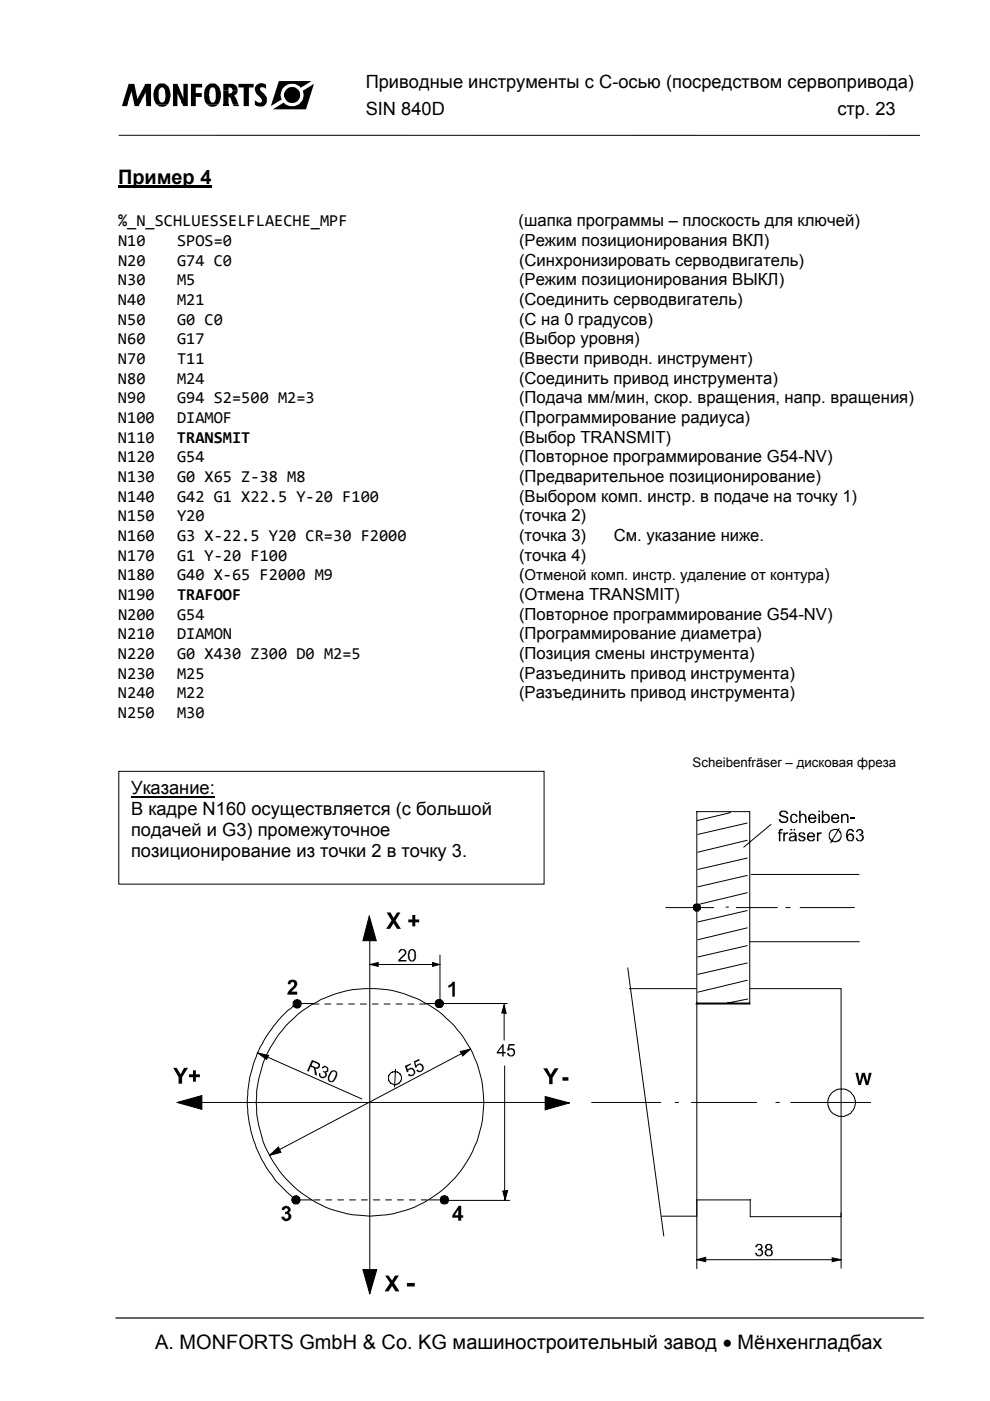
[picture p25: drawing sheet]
<svg xmlns="http://www.w3.org/2000/svg" width="210mm" height="297mm" viewBox="0 0 210 297" stroke-linecap="round" stroke-linejoin="round" font-family="sans-serif">
<defs><g id="words">
<g font-size="4.2">
<text x="25" y="38.9">Пример 4</text>
<text x="32.9" y="286.1">A. MONFORTS GmbH &amp; Co. KG машиностроительный завод • Мёнхенгладбах</text>
</g>
<g font-size="3.9">
<text x="77.5" y="18.6">Приводные инструменты с C-осью (посредством сервопривода)</text>
<text x="77.5" y="24.5">SIN 840D</text>
<text x="177.5" y="24.5">стр. 23</text>
<text x="27.8" y="172.9">В кадре N160 осуществляется (с большой</text>
<text x="27.8" y="168.4">Указание:</text>
<text x="27.8" y="177.3">подачей и G3) промежуточное</text>
<text x="27.8" y="181.8">позиционирование из точки 2 в точку 3.</text>
</g>
<g font-size="3.5">
<text x="25" y="48">%_N_SCHLUESSELFLAECHE_MPF</text>
<text x="25" y="52.2">N10</text>
<text x="37.5" y="52.2">SPOS=0</text>
<text x="109.9" y="48">(шапка программы – плоскость для ключей)</text>
<text x="110" y="52.2">(Режим позиционирования ВКЛ)</text>
<text x="25" y="56.3">N20</text>
<text x="37.5" y="56.3">G74 C0</text>
<text x="110" y="56.3">(Синхронизировать серводвигатель)</text>
<text x="25" y="64.7">N40</text>
<text x="25" y="60.5">N30</text>
<text x="37.5" y="64.7">M21</text>
<text x="37.5" y="60.5">M5</text>
<text x="110" y="64.7">(Соединить серводвигатель)</text>
<text x="110" y="60.5">(Режим позиционирования ВЫКЛ)</text>
<text x="25" y="68.9">N50</text>
<text x="37.5" y="68.9">G0 C0</text>
<text x="110" y="68.9">(C на 0 градусов)</text>
<text x="25" y="77.2">N70</text>
<text x="25" y="73">N60</text>
<text x="37.5" y="77.2">T11</text>
<text x="37.5" y="73">G17</text>
<text x="110" y="77.2">(Ввести приводн. инструмент)</text>
<text x="110" y="73">(Выбор уровня)</text>
<text x="25" y="81.4">N80</text>
<text x="37.5" y="81.4">M24</text>
<text x="110" y="81.4">(Соединить привод инструмента)</text>
<text x="25" y="85.5">N90</text>
<text x="25" y="89.7">N100</text>
<text x="37.5" y="85.5">G94 S2=500 M2=3</text>
<text x="37.5" y="89.7">DIAMOF</text>
<text x="110" y="89.7">(Программирование радиуса)</text>
<text x="110" y="85.5">(Подача мм/мин, скор. вращения, напр. вращения)</text>
<text x="25" y="93.9">N110</text>
<text x="37.5" y="93.9">TRANSMIT</text>
<text x="110" y="93.9">(Выбор TRANSMIT)</text>
<text x="25" y="98">N120</text>
<text x="37.5" y="98">G54</text>
<text x="110" y="98">(Повторное программирование G54-NV)</text>
<text x="25" y="102.2">N130</text>
<text x="25" y="106.4">N140</text>
<text x="37.5" y="102.2">G0 X65 Z‐38 M8</text>
<text x="37.5" y="106.4">G42 G1 X22.5 Y‐20 F100</text>
<text x="110" y="102.2">(Предварительное позиционирование)</text>
<text x="110" y="106.4">(Выбором комп. инстр. в подаче на точку 1)</text>
<text x="25" y="110.6">N150</text>
<text x="37.5" y="110.6">Y20</text>
<text x="110" y="110.6">(точка 2)</text>
<text x="25" y="118.9">N170</text>
<text x="25" y="114.7">N160</text>
<text x="37.5" y="118.9">G1 Y‐20 F100</text>
<text x="37.5" y="114.7">G3 X‐22.5 Y20 CR=30 F2000</text>
<text x="110" y="114.7">(точка 3)</text>
<text x="110" y="118.9">(точка 4)</text>
<text x="130.1" y="114.7">См. указание ниже.</text>
<text x="25" y="123.1">N180</text>
<text x="37.5" y="123.1">G40 X‐65 F2000 M9</text>
<text x="110" y="123.1">(Отменой комп. инстр. удаление от контура)</text>
<text x="25" y="127.2">N190</text>
<text x="25" y="131.4">N200</text>
<text x="37.5" y="127.2">TRAFOOF</text>
<text x="37.5" y="131.4">G54</text>
<text x="110" y="127.2">(Отмена TRANSMIT)</text>
<text x="110" y="131.4">(Повторное программирование G54-NV)</text>
<text x="25" y="135.6">N210</text>
<text x="37.5" y="135.6">DIAMON</text>
<text x="110" y="135.6">(Программирование диаметра)</text>
<text x="25" y="143.9">N230</text>
<text x="25" y="139.7">N220</text>
<text x="37.5" y="143.9">M25</text>
<text x="37.5" y="139.7">G0 X430 Z300 D0 M2=5</text>
<text x="110" y="139.7">(Позиция смены инструмента)</text>
<text x="110" y="143.9">(Разъединить привод инструмента)</text>
<text x="25" y="148.1">N240</text>
<text x="37.5" y="148.1">M22</text>
<text x="110" y="148.1">(Разъединить привод инструмента)</text>
<text x="25" y="152.2">N250</text>
<text x="37.5" y="152.2">M30</text>
</g>
<text font-size="2.8" x="146.8" y="162.7">Scheibenfräser – дисковая фреза</text>
</g></defs>
<path d="M59.1 17.2h7l-8.7 5.3zM57.8 23.2l8.8-5.4-1.7 5.4z" fill="#000"/>
<circle cx="62" cy="20.1" r="2.4" fill="#fff"/>
<g fill="#000">
<path d="M27.3 17.8h1.2l.6 3.2 1.7-3.2h1.2v4.7h-1l-.1-3.1-1.5 3.1h-.8l-.7-3.1-1 3.1h-1.1z" fill-rule="evenodd"/>
<path d="M36.7 17.8h.9l1.3 3v-3h.9v4.7h-1l-1.3-2.9 .1 2.9h-.9z" fill-rule="evenodd"/>
<path d="M40.5 17.8h2.4v.7h-1.4v1.2h1.3v.9h-1.3v1.9h-1z" fill-rule="evenodd"/>
<path d="M47.3 17.8h2.1a1.34 1.34 0 0 1 1 1.4h-1.1l-.2-.5-.3-.2h-.3v.7h-1.2z" fill-rule="evenodd"/>
<path d="M50.6 17.8h3.2v.7h-1v4h-1.1v-4h-1.1z" fill-rule="evenodd"/>
<path d="M33.3 18l.6-.3h.9a2.66 2.66 0 0 1 1.4 2.5h-1.1l-.1-.9a.73 .73 0 0 0-.9-.8 1.46 1.46 0 0 0-.5 1.7h-1.1l.2-1.2z" fill-rule="evenodd"/>
<path d="M32.5 20.2h1.1l.1 .9a.73 .73 0 0 0 .9 .6l.4-.5 .1-1h1.1l-.2 1-.5 1h-2.3l-.6-1.1z" fill-rule="evenodd"/>
<path d="M33.2 22.2h2.3a1.54 1.54 0 0 1-2.3 0z" fill-rule="evenodd"/>
<path d="M44 18l.6-.3 1.1 .1a2.45 2.45 0 0 1 1.1 2.4h-1.1v-1.2l-.4-.5h-.5l-.2 .2-.2 .6-.1 .9h-1v-.6a2.08 2.08 0 0 1 .7-1.6z" fill-rule="evenodd"/>
<path d="M43.9 22.2h2.3a1.71 1.71 0 0 1-2.3 0z" fill-rule="evenodd"/>
<path d="M43.3 20.2h1l.3 1.3 .2 .2h.5a1.68 1.68 0 0 0 .4-1.5h1.1l-.2 1.5-.4 .5h-2.2a2.15 2.15 0 0 1-.7-2z" fill-rule="evenodd"/>
<path d="M47.3 19.2h1.2v.6l.6-.1 .2-.5h1.1l-.2 .6-.6 .5 .5 .5 .5 1.4h-1.2l-.4-1.3-.5-.3v1.6h-1.2z" fill-rule="evenodd"/>
<path d="M49.4 22.2h1.2l.1 .3h-1.1z" fill-rule="evenodd"/>
<path d="M54.6 20.2h1.6l.4 .5v1l-.7 .8-1.1 .1-.8-.4v-1l.2 .2a.88 .88 0 0 0 1.4 .1l-.3-.7z" fill-rule="evenodd"/>
<path d="M54.4 18l.1-.1a1.36 1.36 0 0 1 1.7 0h.2v.9l-.2-.2a.72 .72 0 0 0-1.1 .1l.2 .6 .9 .9h-1.6a1.45 1.45 0 0 1-.2-2.2z" fill-rule="evenodd"/>
<circle cx="62" cy="20.1" r="1.69"/>
</g>
<path d="M47.3 22.2h1.2v.3h-1.2z" fill="#000"/>
<path d="M24.6 279.4h171.2" fill="none" stroke="#000" stroke-width=".25"/>
<path d="M25.2 28.7h169.8" fill="none" stroke="#000" stroke-width=".21"/>
<path d="M25 39.6h19.9" fill="none" stroke="#000" stroke-width=".44"/>
<path d="M25.2 163.5h90.2v24h-90.2z" fill-rule="evenodd" fill="#fff" stroke="#000" stroke-width=".21"/>
<path d="M27.8 169h17.8" fill="none" stroke="#000" stroke-width=".28"/>
<g fill="none" stroke="#000" stroke-width=".21">
<path d="M147.7 172.1h11.3v40.6h-11.3zM154.9 172.3l-7.1 1.7M158.4 178.2l-10.4 2.5M158.4 174.5l-10.4 2.4M163.5 174.8l-5.8 4.8M176.2 176.1a1.55 1.55 0 0 1 2 .4l.1 1-.2 .4-.5 .5-.7 .1-.6-.2-.5-.7v-.9zM177.9 175.6l-1.8 3.1M78.3 194.2l1.5 5.3h-2.9zM78.4 195.1v79.1M141.2 192.4h10.1M147.1 191.9a1.03 1.03 0 0 1 1.3 0l.1 .8-.4 .5h-.7l-.4-.5zM153.9 192.3h.6"/>
<path d="M156.1 192.4h8.7M158.4 181.9l-10.4 2.4M158.4 185.6l-10.4 2.4M158.4 189.3l-10.4 2.5M158.4 193.1l-10.4 2.4M158.4 196.7l-10.4 2.5M159 199.7h23.2M159.3 185.4h22.8M166.6 192.4h1M169.7 192.4h11.5M62.2 212.4l.1-.1a.96 .96 0 0 1 1.1-.2l.4 .5v.6a.71 .71 0 0 1-1.1 .4l-.3-.1-.2-.3zM62.8 212.9a25.9 25.9 0 0 0-1.1 40.7l1.2 .9"/>
<path d="M63.1 212.8h3.5M66.4 212.9h1.2M68.9 212.9h1.2M71.4 212.9h1.2M73.9 212.9h1.3M76.4 212.9h1.3M78.3 204.5h14.1M78.5 204.5l1.7-.4v.8zM78.9 212.9h1.3M81.4 212.9h1.3M84 212.9h1.2M86.5 212.9h1.2"/>
<path d="M89 212.9h1.3M90.1 212.8h17.4M91.7 204.1l1.5 .4-1.5 .4zM92.4 212.2a.93 .93 0 0 1 1.6 .4l-.2 .8-.3 .2-.7-.1a.95 .95 0 0 1-.4-1.3zM93.3 202.5v11M106.9 213.1l.4 1.8-.9-.1zM106.9 212.9v7.6M133.1 205.2l7.6 56.9M133.4 209.6h14.2M147.5 212.9h11.6M147.7 212.4v56.6M158.4 200.5l-10.4 2.4"/>
<path d="M158.4 204.2l-10.4 2.4M158.4 207.8l-10.4 2.6M158.5 211.8l-4.3 .9M159.1 209.6h19.2v48.4h-19.2v-3.7M37.5 233.7l5.3-1.4v2.9zM39.9 233.7h80.2M54.6 223.2l2.3 .6-.4 .8zM54.7 223.2l22 9.8M83.9 226.7l-.2 3.8M97.6 222.9l2.2-.5-1.7 1.5zM99.7 222.4l-42.6 22.5M107 226v28.4"/>
<path d="M115.6 232.5l5.1 1.3-5.1 1.5zM125.4 233.7h14.7M143.2 233.7h.7M146.6 233.7h13.8M164.5 233.7h.7M167.7 233.7h16.9M57.1 245l1.9-1.8 .6 1.1zM62 254a.89 .89 0 0 1 1.4-.1 .89 .89 0 0 1-.3 1.3l-.7-.1a.77 .77 0 0 1-.4-1.1zM62.9 254.4h3.2M66.6 254.4h1.2M69.1 254.4h1.2M71.6 254.4h1.3"/>
<path d="M74.1 254.4h1.3M76.6 254.4h1.3M79.1 254.4h1.4M81.8 254.4h1.2M84.3 254.4h1.2M86.8 254.4h1.3M89.3 254.4h1.3M91 254.4h3M93.8 254.5h14.3M106.6 252.5l1-.1-.5 2zM140.3 257.9h7.4M147.6 254.4h11.6"/>
<path d="M178.3 257.1v11.8M76.9 269.2h3l-1.5 5.1zM147.7 267.1l1.9-.5v.9zM147.7 267.1h30.6M176.4 266.7l1.9 .4-1.9 .4z"/>
<circle cx="78.5" cy="233.7" r="24.1"/>
<circle cx="83.8" cy="228.6" r="1.39"/>
<circle cx="178.4" cy="233.8" r="2.89"/>
<circle cx="94.3" cy="254.4" r=".86"/>
</g>
<g fill="#000">
<path d="M78.3 194.2l1.5 5.3h-2.9zM78.5 204.5l1.7-.4v.8zM91.7 204.1l1.5 .4-1.5 .4zM106.9 213.1l.4 1.8-.9-.1zM37.5 233.7l5.3-1.4v2.9zM54.6 223.2l2.3 .6-.4 .8zM97.6 222.9l2.2-.5-1.7 1.5zM115.6 232.5l5.1 1.3-5.1 1.5zM57.1 245l1.9-1.8 .6 1.1zM106.6 252.5l1-.1-.5 2zM76.9 269.2h3l-1.5 5.1zM147.7 267.1l1.9-.5v.9z"/>
<path d="M176.4 266.7l1.9 .4-1.9 .4z"/>
<path d="M165.4 172.1l.2-.2 .5-.1 .5 .1 .4 .3 .1 .4h-.4v-.3a.84 .84 0 0 0-1.1 0l.1 .5 1.3 .4 .1 .9-.3 .3-1.1 .1-.6-.4-.1-.4h.5l.1 .4 .2 .1h.8l.2-.2v-.5l-.7-.3a1.01 1.01 0 0 1-1-.6z" fill-rule="evenodd"/>
<path d="M165.4 175.7h.6v.4l-.5 .1v.3h.4v.2h-.4v1.7h-.4v-1.7h-.2v-.2h.2v-.4z" fill-rule="evenodd"/>
<path d="M166.1 176.5h.3v.3l.2-.3h.5l-.1 .3-.5 .1-.1 1.5h-.3z" fill-rule="evenodd"/>
<path d="M167.3 176.7l.4-.2 1 .1 .2 .4 .1 1.4h-.4v-.2l-.3 .2-1-.1-.1-.7 .4-.3 .9-.1v-.4l-.2-.1-.6 .1-.1 .3-.4-.1zM167.7 177.6v.6h.5l.3-.3v-.5zM167.6 175.7h.4v.4h-.4zM168.3 175.7h.3v.4h-.3z" fill-rule="evenodd"/>
<path d="M167.9 172.6l.6-.1 .5 .3 .1 .3-.3 .1-.2-.4h-.5l-.2 .3 .1 1 .2 .2h.3l.3-.2v-.3l.3 .1-.2 .5-.9 .1-.4-.4v-1.1z" fill-rule="evenodd"/>
<path d="M169.4 176.6l1.1-.1 .2 .2v.3h-.3l-.1-.3-.6 .1v.3l1.1 .4v.6l-.3 .3h-1l-.2-.2-.1-.4 .3-.1 .3 .5h.5l.2-.3-.1-.3-1.1-.3z" fill-rule="evenodd"/>
<path d="M169.4 171.9h.4v.8a.66 .66 0 0 1 .9 0l.3 .4v1.4h-.3v-1.3l-.2-.4-.6 .1-.1 1.6h-.4z" fill-rule="evenodd"/>
<path d="M171.5 176.5h.9l.4 .4v.6h-1.4v.3l.3 .4 .7-.1 .1-.4 .3 .1-.3 .6h-1l-.4-.5v-.9zM171.7 176.7l-.3 .5h1.1l-.1-.4z" fill-rule="evenodd"/>
<path d="M171.5 172.8l.1-.1a.75 .75 0 0 1 1.2 .1l.3 .3v.6h-1.5l.3 .5a.7 .7 0 0 0 .9-.3l.3 .1-.4 .5-1.1-.1-.3-.5v-.7zM172 172.8l-.3 .2v.3h1.1l-.3-.5z" fill-rule="evenodd"/>
<path d="M173.2 176.5h.3v.3l.1-.3h.6l-.1 .3h-.4l-.2 .2v1.4h-.3z" fill-rule="evenodd"/>
<path d="M173.5 171.9h.3v.3h-.3zM173.5 172.6h.3v1.9h-.3z" fill-rule="evenodd"/>
<path d="M174.2 171.9h.4v.9l.4-.2a.58 .58 0 0 1 .8 .5l.1 .8-.3 .5-.8 .1-.2-.2v.2h-.4zM174.9 172.8a.76 .76 0 0 0-.2 1.1 .42 .42 0 0 0 .3 .3 .42 .42 0 0 0 .4-.1l.2-.2v-.7l-.3-.4z" fill-rule="evenodd"/>
<path d="M176.6 172.7a.96 .96 0 0 1 1.2 .1l.1 .9h-1.3a.59 .59 0 0 0 .4 .5 .59 .59 0 0 0 .6-.2l.3-.1-.1 .4-.3 .2h-.7l-.5-.3-.1-1.2zM176.7 172.9l-.1 .4h1v-.3l-.2-.2z" fill-rule="evenodd"/>
<path d="M178.3 172.6h.3v.2l.2-.1a.62 .62 0 0 1 1 .2l.1 1.6h-.3v-1.4l-.2-.3-.6 .1-.2 1.6h-.3z" fill-rule="evenodd"/>
<path d="M179.7 176l.3-.3h.6l.5 .5v.2h-.4l-.2-.3h-.5l-.3 .5v.4l.3-.3h.6l.4 .2 .2 .7-.5 .8h-.8l-.4-.5-.1-1.2zM179.8 177.2l.1 .9 .6 .1 .2-.3v-.7l-.2-.2h-.5z" fill-rule="evenodd"/>
<path d="M181.6 176.1l.4-.4h.5l.4 .4v.2a.48 .48 0 0 1-.3 .7l.4 .1 .2 .2-.2 .8-.3 .3-1-.1-.2-.7h.3v.3l.2 .3h.5l.3-.5v-.3l-.3-.3h-.4v-.2l.5-.2v-.5l-.6-.1-.2 .4-.3-.1z" fill-rule="evenodd"/>
<path d="M82 193.5h.8l.6 1.1 .8-1.1h.7l-1 1.7 1.1 1.7h-.8l-.8-1.1-.7 1.1h-.8l1.1-1.7z" fill-rule="evenodd"/>
<path d="M87.4 194h.7v.9h.8v.7h-.8v.8h-.7v-.8h-.8v-.7h.8z" fill-rule="evenodd"/>
<path d="M147.1 191.9a1.03 1.03 0 0 1 1.3 0l.1 .8-.4 .5h-.7l-.4-.5z" fill-rule="evenodd"/>
<path d="M62.2 212.4l.1-.1a.96 .96 0 0 1 1.1-.2l.4 .5v.6a.71 .71 0 0 1-1.1 .4l-.3-.1-.2-.3z" fill-rule="evenodd"/>
<path d="M61.1 208l.5-.3h.9l.4 .3 .1 .9-.2 .4-1 .9h1.2v.7h-2.1l.2-.8 1.2-1v-.7a.42 .42 0 0 0-.5-.1 .42 .42 0 0 0-.2 .4h-.6z" fill-rule="evenodd"/>
<path d="M84.7 201.4l.2-.2h.8l.5 .5-.1 .7-1.2 1 1.3 .1v.4h-1.8l.1-.5 1.4-1.3v-.3l-.4-.4h-.3l-.4 .4v.2h-.3z" fill-rule="evenodd"/>
<path d="M86.8 201.4l.2-.2h.7l.5 .6 .1 .8-.1 .7-.5 .6h-.7l-.3-.4a1.85 1.85 0 0 1 0-1.8zM87 201.5l-.2 1.3 .1 .5 .3 .3h.3l.3-.4v-1.3a.54 .54 0 0 0-.8-.4z" fill-rule="evenodd"/>
<path d="M92.4 212.2a.93 .93 0 0 1 1.6 .4l-.2 .8-.3 .2-.7-.1a.95 .95 0 0 1-.4-1.3z" fill-rule="evenodd"/>
<path d="M95.1 208.9l.5-.2 .3-.3v-.2h.5v3.1h-.5v-2.3l-.8 .4z" fill-rule="evenodd"/>
<path d="M36.7 226.4h.7l.9 1.4 .7-1.4h.9l-1.3 2v1.4h-.7v-1.4z" fill-rule="evenodd"/>
<path d="M40.9 226.9h.6v.9h.9v.6h-.9v.9h-.6v-.9h-.8v-.6h.8z" fill-rule="evenodd"/>
<path d="M66.1 224.7l1.2 .4 .5 .5v.6l-.2 .3h-.8l.2 .2 .2 1.4-.4-.2-.1-1.1-.3-.5-.6-.1-.4 1-.3-.2zM66.4 225.1l-.4 .8 .8 .4h.5l.2-.2-.1-.5z" fill-rule="evenodd"/>
<path d="M68.5 226.1h.2a.54 .54 0 0 1 .8 .3l.1 .7-.2 .3h-.3l.2 .2v.5l-.3 .4h-1.1l-.3-.3v-.7l.3 .1v.5l.2 .2h.7a.5 .5 0 0 0 0-.8l-.3-.3 .1-.2h.7v-.6l-.6-.1-.2 .3-.3-.2z" fill-rule="evenodd"/>
<path d="M70 227.2l.4-.3h.7l.4 .5-.1 1-.4 .7-.5 .3h-.6l-.4-.4v-.7zM70.4 227.2l-.6 1.1v.7a.41 .41 0 0 0 .7 0l.6-.7 .1-.9-.3-.3z" fill-rule="evenodd"/>
<path d="M85.9 226l1.2-.5 .1 .2-.9 .5 .2 .6 .4-.4h.6l.4 .4a1.03 1.03 0 0 1-.4 1.3l-.7 .1-.3-.3 .3-.2 .1 .2h.6a.58 .58 0 0 0 0-1l-.1-.2h-.5l-.3 .2v.3l-.3 .2z" fill-rule="evenodd"/>
<path d="M87.7 225l1.2-.5 .1 .3-.9 .5 .2 .7v-.2a.76 .76 0 0 1 1.1-.2l.4 .5v.6l-.3 .4a.86 .86 0 0 1-1.2 0v-.2l.3-.2 .2 .3 .6-.1 .1-.7a.6 .6 0 0 0-.9-.3l-.1 .3-.4 .2z" fill-rule="evenodd"/>
<path d="M106.6 221.4h.2v1.7h.4v.3h-.4v.6h-.3v-.6h-1.2v-.3zM106.5 221.9l-.9 1.2h.9z" fill-rule="evenodd"/>
<path d="M107.8 221.4h1.3v.3h-1l-.2 .7a.75 .75 0 0 1 1.3 .3v.8l-.5 .5h-.8l-.4-.4v-.4h.3v.3l.4 .3h.3l.4-.3v-.7l-.3-.3-1.1 .2z" fill-rule="evenodd"/>
<path d="M115.2 226.5h.8l.8 1.4 .8-1.4h.8l-1.2 2v1.4h-.8v-1.4z" fill-rule="evenodd"/>
<path d="M181.4 227.5h.5l.4 1.8 .4-1.8h.7l.5 1.8 .3-1.8h.6l-.7 2.6h-.5l-.6-1.9-.5 1.9h-.5z" fill-rule="evenodd"/>
<path d="M59.9 256l.5-.3 .5 .1a.75 .75 0 0 1 .7 .5 .75 .75 0 0 1-.4 .8l.6 .6v.5l-.4 .5-.5 .2h-.5l-.4-.2-.3-.7h.6l.2 .4h.4l.2-.2v-.6l-.3-.3-.4 .2 .1-.6h.3l.2-.2-.1-.5h-.4l-.2 .4-.5-.1z" fill-rule="evenodd"/>
<path d="M62 254a.89 .89 0 0 1 1.4-.1 .89 .89 0 0 1-.3 1.3l-.7-.1a.77 .77 0 0 1-.4-1.1z" fill-rule="evenodd"/>
<path d="M97.3 255.7h.5v2h.4v.5h-.4v.6h-.6v-.6h-1.3v-.5zM97.2 256.5l-.8 1.2h.8z" fill-rule="evenodd"/>
<path d="M81.7 270.4h.7l.7 1.1 .7-1.1h.8l-1.1 1.6 1.2 1.8h-.8l-.8-1.2-.7 1.2h-.8l1.1-1.8z" fill-rule="evenodd"/>
<path d="M160.4 263.8l.9-.1 .3 .2 .1 .7-.3 .3 .4 .3v.7l-.5 .5h-.7l-.5-.6v-.2l.3 .1a.54 .54 0 0 0 .9 .3l.2-.2v-.5l-.2-.2h-.6v-.3h.5l.2-.2v-.4l-.2-.3h-.5l-.3 .6-.3-.1z" fill-rule="evenodd"/>
<path d="M162.3 263.9l.3-.2h.8a.77 .77 0 0 1 .3 1.1l-.3 .1a.79 .79 0 0 1 .5 .7 .79 .79 0 0 1-.5 .8l-.8-.1a.65 .65 0 0 1-.4-.9l.1-.4 .3-.1-.4-.3zM162.6 264.1a.48 .48 0 0 0 .1 .7h.6a.45 .45 0 0 0 .2-.5 .45 .45 0 0 0-.3-.4zM162.5 265.2a.57 .57 0 0 0 .3 .8 .57 .57 0 0 0 .8-.5l-.2-.4z" fill-rule="evenodd"/>
<circle cx="94.3" cy="254.4" r=".86"/>
</g>
<path d="M180.2 173.3h1.1v.4h-1.1zM119.3 228.4h1.2v.7h-1.2zM86.3 272h1.6v.8h-1.6z" fill="#000"/>
<use href="#words"/>
</svg>
